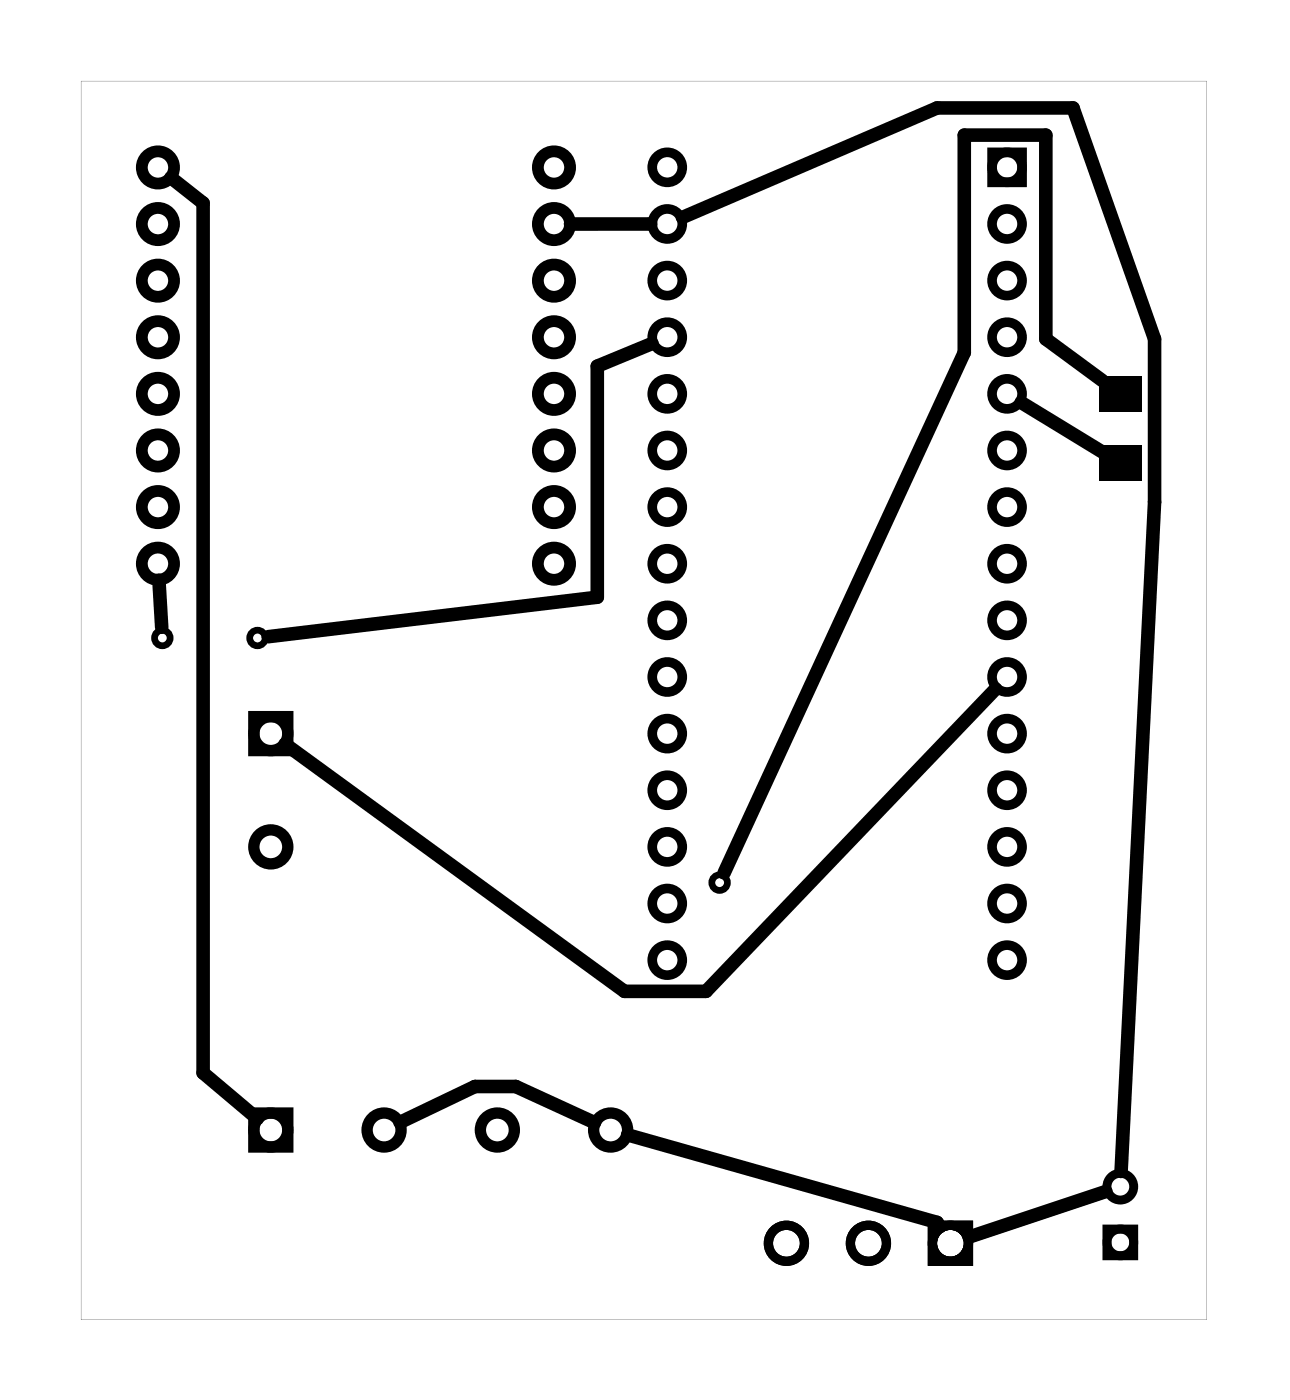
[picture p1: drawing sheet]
<svg xmlns="http://www.w3.org/2000/svg" width="58mm" height="63mm" viewBox="0 0 58 63" stroke-linecap="round" stroke-linejoin="round" font-family="sans-serif">
<g fill="#000">
<path d="M49.3 16.9h1.9v1.6h-1.9zM49.3 20h1.9v1.6h-1.9z"/>
<path d="M3.6 3.6v55.6h50.5v-55.6zM3.6 3.6h50.5v55.6h-50.5z"/>
<path d="M41.6 54.7v2.1h2v-2.1zM42 55.8a.6 .6 0 0 1 1.2 0 .6 .6 0 0 1-1.2 0z"/>
<path d="M41.6 54.7v2.1h2v-2.1zM42 55.8a.6 .6 0 0 1 1.2 0 .6 .6 0 0 1-1.2 0z"/>
</g>
<g fill="none" stroke="#000" stroke-width=".43">
<path d="M44.5 6.8h1.3v1.4h-1.3z"/>
<circle cx="29.9" cy="12.6" r=".67"/>
<circle cx="29.9" cy="10" r=".67"/>
<circle cx="29.9" cy="17.7" r=".67"/>
<circle cx="29.9" cy="15.1" r=".67"/>
<circle cx="29.9" cy="7.5" r=".67"/>
<circle cx="45.2" cy="12.6" r=".67"/>
<circle cx="45.2" cy="10" r=".67"/>
<circle cx="45.2" cy="15.1" r=".67"/>
<circle cx="45.2" cy="17.7" r=".67"/>
<circle cx="45.2" cy="7.5" r=".67"/>
<circle cx="29.9" cy="22.7" r=".67"/>
<circle cx="29.9" cy="20.2" r=".67"/>
<circle cx="29.9" cy="25.3" r=".67"/>
<circle cx="29.9" cy="35.4" r=".67"/>
<circle cx="29.9" cy="27.8" r=".67"/>
<circle cx="29.9" cy="32.9" r=".67"/>
<circle cx="29.9" cy="30.4" r=".67"/>
<circle cx="29.9" cy="38" r=".67"/>
<circle cx="45.2" cy="20.2" r=".67"/>
<circle cx="45.2" cy="22.7" r=".67"/>
<circle cx="45.2" cy="25.3" r=".67"/>
<circle cx="45.2" cy="35.4" r=".67"/>
<circle cx="45.2" cy="32.9" r=".67"/>
<circle cx="45.2" cy="27.8" r=".67"/>
<circle cx="45.2" cy="38" r=".67"/>
<circle cx="45.2" cy="30.4" r=".67"/>
<circle cx="29.9" cy="43.1" r=".67"/>
<circle cx="29.9" cy="40.5" r=".67"/>
<circle cx="45.2" cy="43.1" r=".67"/>
<circle cx="45.2" cy="40.5" r=".67"/>
</g>
<g fill="none" stroke="#000" stroke-width=".53">
<circle cx="7.1" cy="15.1" r=".72"/>
<circle cx="7.1" cy="10" r=".72"/>
<circle cx="7.1" cy="7.5" r=".72"/>
<circle cx="7.1" cy="12.6" r=".72"/>
<circle cx="7.1" cy="17.7" r=".72"/>
<circle cx="24.8" cy="12.6" r=".72"/>
<circle cx="24.8" cy="10" r=".72"/>
<circle cx="24.8" cy="17.7" r=".72"/>
<circle cx="24.8" cy="15.1" r=".72"/>
<circle cx="24.8" cy="7.5" r=".72"/>
<circle cx="7.1" cy="22.7" r=".72"/>
<circle cx="7.1" cy="25.3" r=".72"/>
<circle cx="7.1" cy="20.2" r=".72"/>
<circle cx="24.8" cy="22.7" r=".72"/>
<circle cx="24.8" cy="20.2" r=".72"/>
<circle cx="24.8" cy="25.3" r=".72"/>
</g>
<g fill="none" stroke="#000" stroke-width=".51">
<path d="M11.4 32.1h1.5v1.6h-1.5zM11.4 49.9h1.5v1.5h-1.5z"/>
<circle cx="12.1" cy="32.9" r=".76"/>
<circle cx="12.1" cy="38" r=".76"/>
<circle cx="12.1" cy="50.7" r=".76"/>
<circle cx="17.2" cy="50.7" r=".76"/>
<circle cx="22.3" cy="50.7" r=".76"/>
<circle cx="27.4" cy="50.7" r=".76"/>
</g>
<g fill="none" stroke="#000" stroke-width=".42">
<circle cx="35.3" cy="55.8" r=".81"/>
<circle cx="38.9" cy="55.8" r=".81"/>
<circle cx="42.6" cy="55.8" r=".81"/>
</g>
<g fill="none" stroke="#000" stroke-width=".4">
<path d="M49.6 55.1h1.2v1.2h-1.2z"/>
<circle cx="50.2" cy="53.2" r=".6"/>
<circle cx="50.2" cy="55.7" r=".6"/>
</g>
<g fill="none" stroke="#000" stroke-width=".3">
<circle cx="7.3" cy="28.6" r=".35"/>
<circle cx="11.5" cy="28.6" r=".35"/>
<circle cx="32.3" cy="39.6" r=".35"/>
</g>
<path d="M7.7 8l1.4 1.1v39l2.4 2.1M29.2 10h-3.6M29.2 15.4l-2.4 1v10.4l-14.8 1.8M30.6 9.8l11.4-5h6.1l3.7 10.4v7.3l-1.5 30M45.8 18.1l3.6 2.2M49.4 17.1l-2.5-1.9v-9.1h-3.7v9.7l-10.7 23.4M7.1 26l.2 2.1M44.7 30.9l-13 13.6h-3.7l-15.2-11.1M17.9 50.3l3.4-1.6h1.8l3.6 1.7M28.1 50.9l13.9 3.9 .2 .2M49.6 53.4l-6.1 2.1" fill="none" stroke="#000" stroke-width=".61"/>
</svg>
